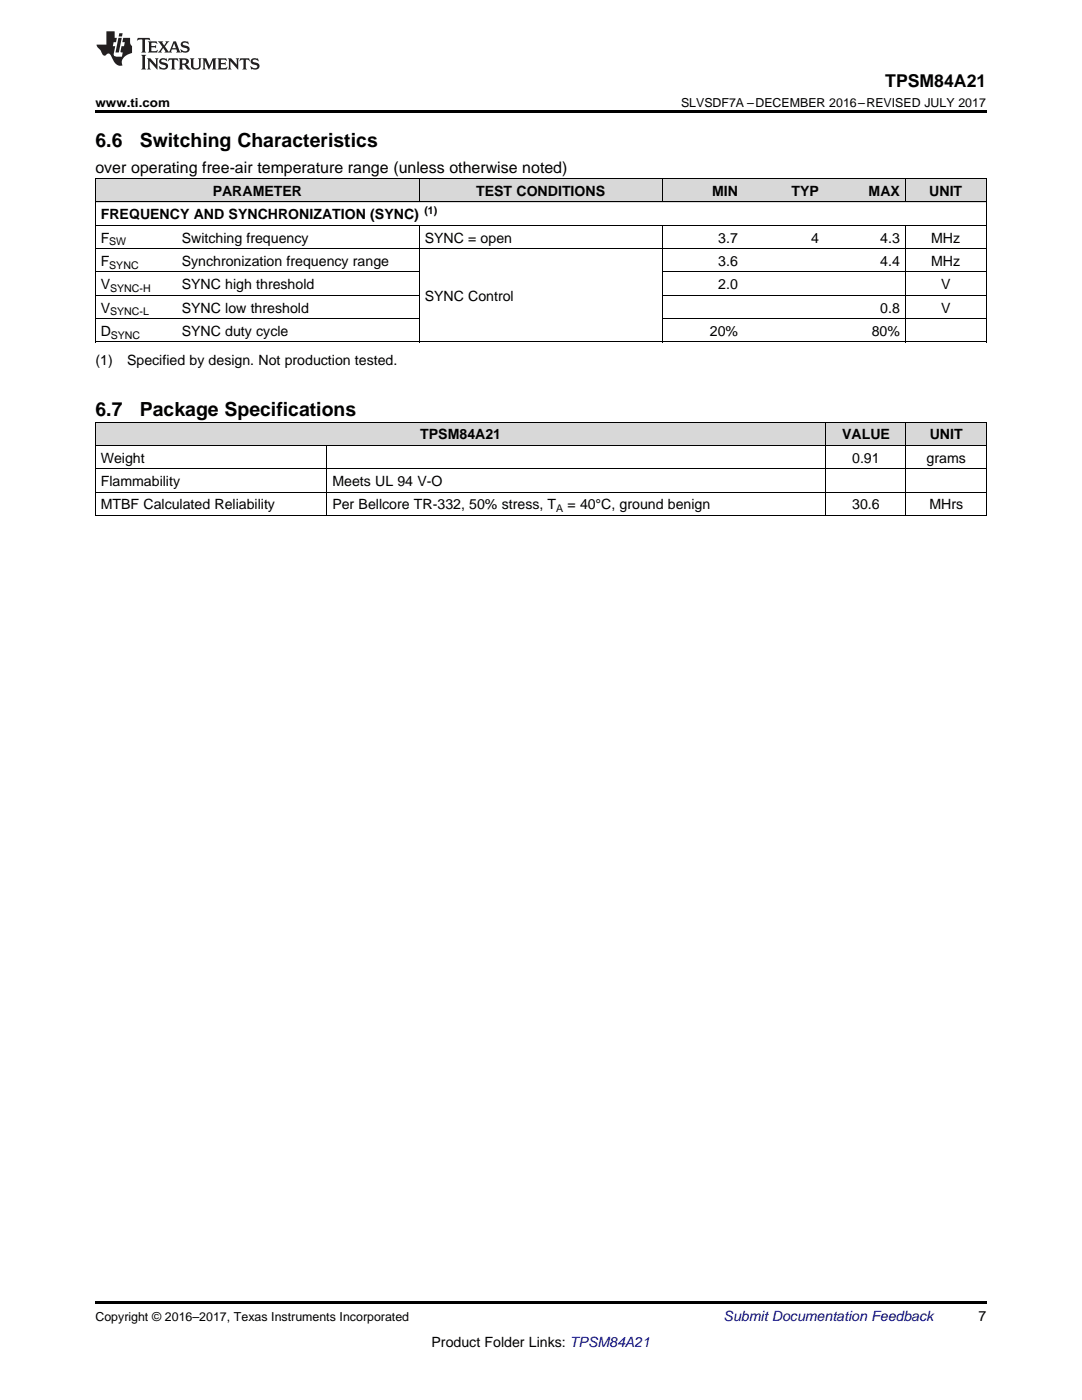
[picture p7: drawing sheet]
<svg xmlns="http://www.w3.org/2000/svg" width="216mm" height="279mm" viewBox="0 0 216 279" stroke-linecap="round" stroke-linejoin="round" font-family="sans-serif">
<defs><g id="words">
<g font-size="3.9">
<text x="19" y="29.3">6.6</text>
<text x="27.9" y="29.3">Switching Characteristics</text>
<text x="19" y="83">6.7</text>
<text x="27.9" y="83">Package Specifications</text>
</g>
<text font-size="3.5" x="176.6" y="17.3">TPSM84A21</text>
<text font-size="3.2" x="19" y="34.4">over operating free-air temperature range (unless otherwise noted)</text>
<g font-size="2.8">
<text x="42.4" y="39.1">PARAMETER</text>
<text x="95" y="39.1">TEST CONDITIONS</text>
<text x="142.1" y="39.1">MIN</text>
<text x="157.9" y="39.1">TYP</text>
<text x="173.3" y="39.1">MAX</text>
<text x="185.4" y="39.1">UNIT</text>
<text x="20.1" y="43.7">FREQUENCY AND SYNCHRONIZATION (SYNC)</text>
<text x="20.1" y="48.4">F</text>
<text x="20.1" y="53.1">F</text>
<text x="36.3" y="48.4">Switching frequency</text>
<text x="36.3" y="53.1">Synchronization frequency range</text>
<text x="84.7" y="48.4">SYNC = open</text>
<text x="143.3" y="48.4">3.7</text>
<text x="143.3" y="53.1">3.6</text>
<text x="161.9" y="48.4">4</text>
<text x="175.6" y="48.4">4.3</text>
<text x="175.6" y="53.1">4.4</text>
<text x="185.8" y="48.4">MHz</text>
<text x="185.8" y="53.1">MHz</text>
<text x="20.1" y="57.7">V</text>
<text x="36.3" y="57.7">SYNC high threshold</text>
<text x="143.3" y="57.7">2.0</text>
<text x="187.8" y="57.7">V</text>
<text x="20.1" y="62.4">V</text>
<text x="36.3" y="62.4">SYNC low threshold</text>
<text x="84.7" y="60">SYNC Control</text>
<text x="175.6" y="62.4">0.8</text>
<text x="187.8" y="62.4">V</text>
<text x="20.1" y="67">D</text>
<text x="36.3" y="67">SYNC duty cycle</text>
<text x="141.6" y="67">20%</text>
<text x="174" y="67">80%</text>
<text x="19" y="72.9">(1)</text>
<text x="25.4" y="72.9">Specified by design. Not production tested.</text>
<text x="83.9" y="87.7">TPSM84A21</text>
<text x="168" y="87.7">VALUE</text>
<text x="185.5" y="87.7">UNIT</text>
<text x="20.1" y="92.4">Weight</text>
<text x="170" y="92.4">0.91</text>
<text x="184.9" y="92.4">grams</text>
<text x="20.1" y="97">Flammability</text>
<text x="20.1" y="101.7">MTBF Calculated Reliability</text>
<text x="66.3" y="97">Meets UL 94 V-O</text>
<text x="66.3" y="101.7">Per Bellcore TR-332, 50% stress, T</text>
<text x="113.2" y="101.7">= 40°C, ground benign</text>
<text x="170" y="101.7">30.6</text>
<text x="185.5" y="101.7">MHrs</text>
<text x="195.3" y="263.6">7</text>
<text x="86.1" y="268.9">Product Folder Links: TPSM84A21</text>
</g>
<text font-size="2.8" fill="#0000c8" x="144.4" y="263.6">Submit Documentation Feedback</text>
<g font-size="2.5">
<text x="19" y="21.4">www.ti.com</text>
<text x="135.9" y="21.4">SLVSDF7A –DECEMBER 2016–REVISED JULY 2017</text>
<text x="19" y="263.6">Copyright © 2016–2017, Texas Instruments Incorporated</text>
</g>
<g font-size="2.1">
<text x="84.7" y="42.6">(1)</text>
<text x="21.8" y="49">SW</text>
<text x="21.8" y="53.6">SYNC</text>
<text x="22" y="58.3">SYNC-H</text>
<text x="22" y="62.9">SYNC-L</text>
<text x="22.1" y="67.6">SYNC</text>
<text x="111" y="102.2">A</text>
</g>
</g></defs>
<g fill="#d8d8d8">
<path d="M19 84.3h12.5v4.7h-12.5z"/>
<path d="M31.5 84.3h33.8v4.7h-33.8z"/>
<path d="M65.3 84.3h99.5v4.7h-99.5z"/>
<path d="M164.8 84.3h16v4.7h-16z"/>
<path d="M180.8 84.3h16v4.7h-16z"/>
<path d="M19 35.7h16.2v4.7h-16.2z"/>
<path d="M35.2 35.7h48.5v4.7h-48.5z"/>
<path d="M83.7 35.7h48.5v4.7h-48.5z"/>
<path d="M132.2 35.7h16.1v4.7h-16.1z"/>
<path d="M148.3 35.7h16.2v4.7h-16.2z"/>
<path d="M164.5 35.7h16.2v4.7h-16.2z"/>
<path d="M180.7 35.7h16.1v4.7h-16.1z"/>
</g>
<path d="M19 22h177.8v.5h-177.8zM19 68.3h.2zM83.6 68.3h.1zM132.1 68.3h.1zM180.6 68.3h.1zM196.7 68.3h.1zM19 259.7h177.8v.5h-177.8z" fill="#000"/>
<g fill="none" stroke="#000" stroke-width=".2">
<path d="M19 35.6h177.8M19.1 35.7v32.6M83.6 35.7v4.7M132.1 35.7v4.7M180.6 35.7v4.7M196.8 35.7v32.6M19 58.9h64.7M19 54.3h64.7M19 49.6h177.8M19 45h177.8M19 40.3h177.8M83.6 45v23.3"/>
<path d="M132.1 45v23.3M132.2 58.9h64.6M132.2 54.3h64.6M180.6 45v23.3M19 68.2h177.8M19 63.6h64.7M132.2 63.6h64.6M19 98.2h177.8M19 93.6h177.8M19 88.9h177.8M19 84.3h177.8M19.1 84.3v18.6"/>
<path d="M65.2 89v13.9M164.8 84.3v18.6M180.8 84.3v18.6M196.8 84.3v18.6M19 102.9h177.8"/>
</g>
<g fill="#231f20">
<path d="M27.5 7.6l-.1 .5 .4-.2h.6v.1v2.1l-.2 .4h1l-.3-.4v-2.1l.1-.1h.5l.5 .2-.2-.5zM29.5 8.3l.2 .3v1.5l-.2 .4h1.8l.2-.6a1.04 1.04 0 0 1-1.3 .2v-.7h.6l.3 .2v-.6l-.3 .2h-.6v-.6l.8-.1 .4 .3-.2-.5zM31.5 8.3l.9 1.1-.9 1.1h.8l-.2-.2 .5-.7 .4 .7-.2 .2h1.5l-.1-.2 .1-.4h.9l.1 .4-.2 .2h1l-.3-.3-.7-1.9h-.5l-.9 2-.8-1 .9-1h-.8l.1 .3-.3 .5-.4-.6 .2-.2zM34.7 8.6l.4 1h-.7zM36.3 8.4a.63 .63 0 0 0-.2 .7 .63 .63 0 0 0 .6 .4l.6 .2 .1 .2a.75 .75 0 0 1-.7 .4 .75 .75 0 0 1-.6-.5l.1 .7 .1-.1a1.11 1.11 0 0 0 1.5-.6 1.13 1.13 0 0 0-1.2-.8l-.1-.4a1.04 1.04 0 0 1 1.2 .2l-.2-.5-.1 .1-.5-.2zM28.2 10.9l.2 .4v2.2l-.2 .4h1l-.3-.4v-2.2l.3-.4zM29.3 11.6l.3 .4v1.5l-.3 .4h.8l-.2-.4v-1.3l1.5 1.7v-1.9l.2-.4h-.7l.2 .4v.9l-1.1-1.3zM32 11.8a.62 .62 0 0 0-.2 .7 .62 .62 0 0 0 .6 .4l.6 .1 .1 .3a.76 .76 0 0 1-.7 .3 .76 .76 0 0 1-.6-.4l.1 .7 .1-.1a1.11 1.11 0 0 0 1.5-.6 1.13 1.13 0 0 0-1.2-.8l-.1-.4a1.04 1.04 0 0 1 1.2 .2l-.2-.6-.1 .1-.5-.1zM33.7 11.6l-.2 .6a.61 .61 0 0 1 .8-.3v1.6l-.2 .4h.9l-.2-.4v-1.6a.63 .63 0 0 1 .8 .3l-.2-.6zM35.6 11.6l.3 .4v1.5l-.3 .4h1l-.2-.2v-.8l.5 .2a.76 .76 0 0 0 1.2 .7l-1-1a.58 .58 0 0 0 .6-.5 .58 .58 0 0 0-.5-.6zM36.4 11.9h.1a.45 .45 0 0 1 .5 .1 .45 .45 0 0 1 .1 .5l-.7 .2zM37.9 11.6l.2 .2a2.17 2.17 0 0 0 .3 1.9 .99 .99 0 0 0 1.6-.6v-1.1l.2-.4h-.7l.2 .2a1.92 1.92 0 0 1-.2 1.8 .6 .6 0 0 1-.9-.5v-1.1l.2-.4zM40.4 11.6l.2 .4v1.5l-.2 .4h.7l-.2-.4v-1.4l.8 1.8 .8-1.8v1.4l-.2 .4h.9l-.2-.4v-1.5l.2-.4h-.8l-.6 1.5-.6-1.5zM43.4 11.6l.2 .4v1.5l-.2 .4h1.8l.2-.6a1.04 1.04 0 0 1-1.3 .1v-.6h.5l.4 .2v-.6l-.4 .2h-.5v-.7h.8l.3 .3-.1-.6zM45.5 11.6l.2 .4v1.5l-.2 .4h.7l-.2-.4v-1.3l1.5 1.7v-1.9l.2-.4h-.7l.2 .4v.9l-1.1-1.3zM47.9 11.6l-.1 .6a.61 .61 0 0 1 .8-.3v1.6l-.3 .4h1l-.3-.4 .1-1.6a.63 .63 0 0 1 .7 .3l-.1-.6zM50.2 11.8a.62 .62 0 0 0-.2 .7 .62 .62 0 0 0 .6 .4l.6 .1 .2 .3a.76 .76 0 0 1-.8 .3 .76 .76 0 0 1-.6-.4l.1 .7 .2-.1a1.11 1.11 0 0 0 1.5-.6 1.13 1.13 0 0 0-1.3-.8l-.1-.4a1.04 1.04 0 0 1 1.2 .2l-.1-.6-.2 .1-.5-.1z"/>
<path d="M21.2 6.3v2.6h-1.9l.1 .4 .7 .9a.91 .91 0 0 0 1 .8 .56 .56 0 0 1 .5-.3 .56 .56 0 0 1 .5 .3l.4 .8a1.53 1.53 0 0 0 1.9 1.2 1.54 1.54 0 0 1 1-2.1l.9-.3v-1.4a1.52 1.52 0 0 1-.3-1.6h-1.4l-.2 .8h.5l-.2 .8h-.4l-.2 1v.2l.4 .1-.2 .8a1.93 1.93 0 0 1-1.6-.3l.3-1.8h-.5l.2-.8h.4l.2-.8h-.4v-1.3zM23.6 7.6l-.6 2.9h.7l.6-2.9zM23.8 6.6l-.1 .7h.6l.2-.7z"/>
</g>
<use href="#words"/>
</svg>
